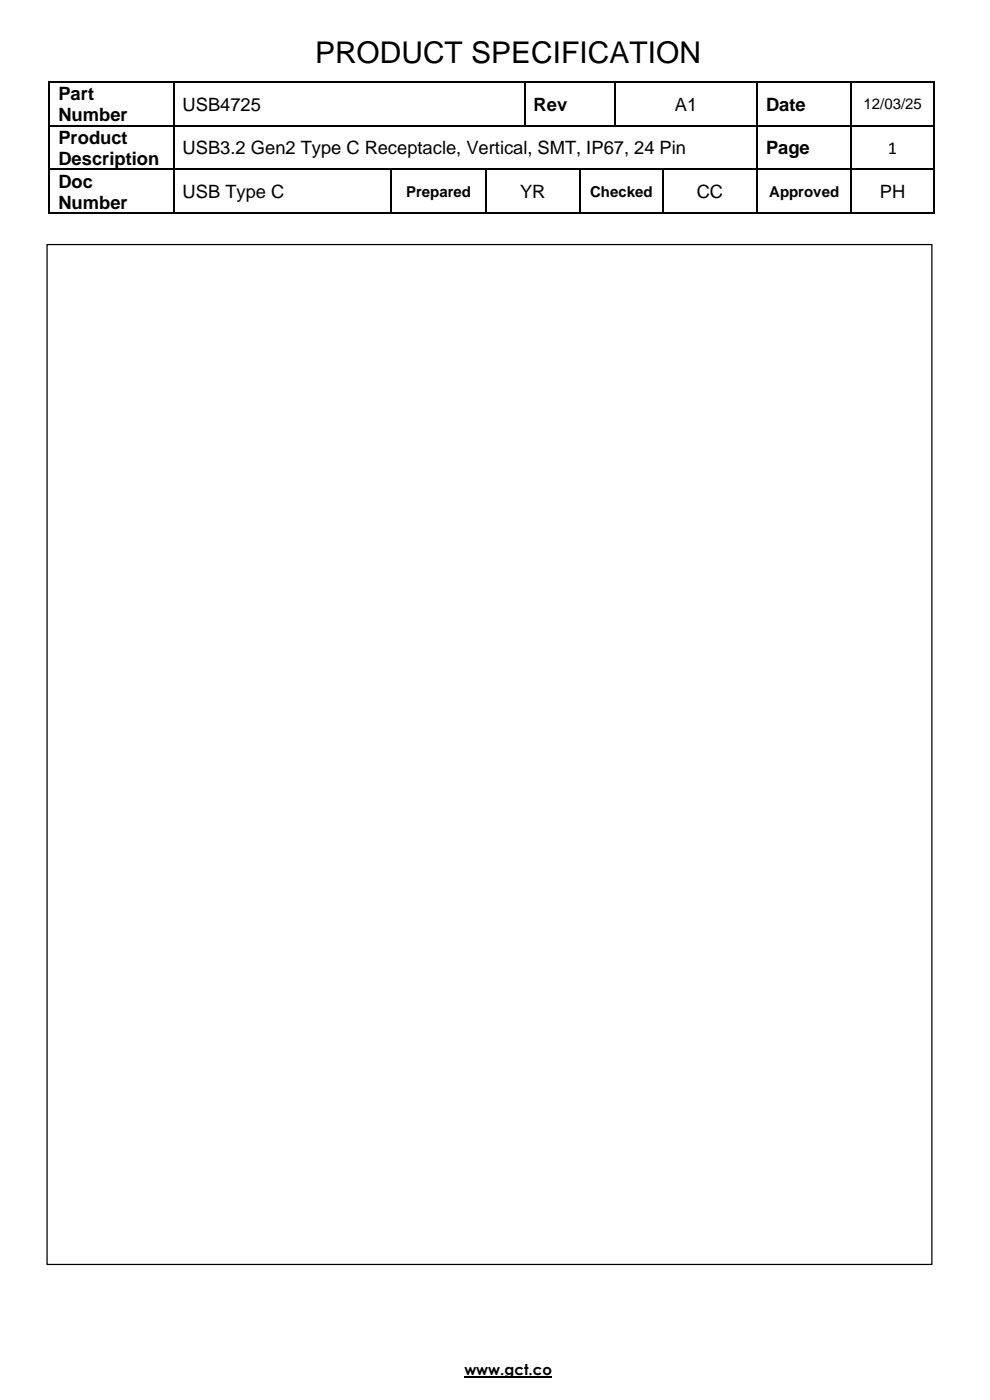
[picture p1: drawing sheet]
<svg xmlns="http://www.w3.org/2000/svg" width="210mm" height="297mm" viewBox="0 0 210 297" stroke-linecap="round" stroke-linejoin="round" font-family="sans-serif">
<defs><g id="words">
<text font-size="6.3" x="66.8" y="13.4">PRODUCT SPECIFICATION</text>
<g font-size="3.9">
<text x="12.4" y="21.2">Part</text>
<text x="38.7" y="23.5">USB4725</text>
<text x="113.2" y="23.5">Rev</text>
<text x="143.2" y="23.5">A1</text>
<text x="162.5" y="23.5">Date</text>
<text x="12.4" y="25.7">Number</text>
<text x="12.4" y="30.5">Product</text>
<text x="12.4" y="35">Description</text>
<text x="38.7" y="32.7">USB3.2 Gen2 Type C Receptacle, Vertical, SMT, IP67, 24 Pin</text>
<text x="162.5" y="32.7">Page</text>
<text x="188.3" y="32.6">1</text>
<text x="12.4" y="39.8">Doc</text>
<text x="12.4" y="44.2">Number</text>
<text x="38.7" y="42">USB Type C</text>
<text x="110.3" y="42">YR</text>
<text x="147.8" y="42">CC</text>
<text x="186.6" y="42">PH</text>
</g>
<g font-size="3.2">
<text x="183.1" y="23.2">12/03/25</text>
<text x="86.1" y="41.7">Prepared</text>
<text x="125.2" y="41.7">Checked</text>
<text x="163.1" y="41.7">Approved</text>
<text x="98.5" y="291.6">www.gct.co</text>
</g>
</g></defs>
<g fill="#000">
<path d="M10.3 17.2h.4v.4h-.4z" fill-rule="evenodd"/>
<path d="M10.3 17.2h.4v.4h-.4z" fill-rule="evenodd"/>
<path d="M36.7 17.2h.3v.4h-.3z" fill-rule="evenodd"/>
<path d="M111.1 17.2h.3v.4h-.3z" fill-rule="evenodd"/>
<path d="M130.4 17.2h.3v.4h-.3z" fill-rule="evenodd"/>
<path d="M160.4 17.2h.3v.4h-.3z" fill-rule="evenodd"/>
<path d="M180.4 17.2h.4v.4h-.4z" fill-rule="evenodd"/>
<path d="M197.9 17.2h.3v.4h-.3z" fill-rule="evenodd"/>
<path d="M197.9 17.2h.3v.4h-.3z" fill-rule="evenodd"/>
<path d="M10.3 26.5h.4v.3h-.4z" fill-rule="evenodd"/>
<path d="M10.3 35.8h.4v.3h-.4z" fill-rule="evenodd"/>
<path d="M36.7 26.5h.3v.3h-.3z" fill-rule="evenodd"/>
<path d="M36.7 35.8h.3v.3h-.3z" fill-rule="evenodd"/>
<path d="M82.9 35.8h.3v.3h-.3z" fill-rule="evenodd"/>
<path d="M102.8 35.8h.4v.3h-.4z" fill-rule="evenodd"/>
<path d="M111.1 26.5h.3v.3h-.3z" fill-rule="evenodd"/>
<path d="M122.9 35.8h.3v.3h-.3z" fill-rule="evenodd"/>
<path d="M130.4 26.5h.3v.3h-.3z" fill-rule="evenodd"/>
<path d="M140.4 35.8h.3v.3h-.3z" fill-rule="evenodd"/>
<path d="M160.4 26.5h.3v.3h-.3z" fill-rule="evenodd"/>
<path d="M160.4 35.8h.3v.3h-.3z" fill-rule="evenodd"/>
<path d="M180.4 26.5h.4v.3h-.4z" fill-rule="evenodd"/>
<path d="M180.4 35.8h.4v.3h-.4z" fill-rule="evenodd"/>
<path d="M197.9 26.5h.3v.3h-.3z" fill-rule="evenodd"/>
<path d="M197.9 35.8h.3v.3h-.3z" fill-rule="evenodd"/>
<path d="M10.3 45.1h.4v.3h-.4z" fill-rule="evenodd"/>
<path d="M10.3 45.1h.4v.3h-.4z" fill-rule="evenodd"/>
<path d="M36.7 45.1h.3v.3h-.3z" fill-rule="evenodd"/>
<path d="M82.9 45.1h.3v.3h-.3z" fill-rule="evenodd"/>
<path d="M102.8 45.1h.4v.3h-.4z" fill-rule="evenodd"/>
<path d="M122.9 45.1h.3v.3h-.3z" fill-rule="evenodd"/>
<path d="M140.4 45.1h.3v.3h-.3z" fill-rule="evenodd"/>
<path d="M160.4 45.1h.3v.3h-.3z" fill-rule="evenodd"/>
<path d="M180.4 45.1h.4v.3h-.4z" fill-rule="evenodd"/>
<path d="M197.9 45.1h.3v.3h-.3z" fill-rule="evenodd"/>
<path d="M197.9 45.1h.3v.3h-.3z" fill-rule="evenodd"/>
</g>
<g fill="none" stroke="#000" stroke-width=".34">
<path d="M10.5 17.6v8.9M10.7 17.4h26M36.8 17.6v8.9M37 17.4h74.1M111.3 17.6v8.9M111.4 17.4h19M130.5 17.6v8.9M130.7 17.4h29.7M160.6 17.6v8.9M160.7 17.4h19.7M180.6 17.6v8.9M180.8 17.4h17.1"/>
<path d="M198.1 17.6v8.9M10.5 26.8v9M10.5 36.1v9M10.7 26.7h26M10.7 35.9h26M36.8 26.8v9M36.8 36.1v9M37 26.7h74.1M37 35.9h45.9M83 36.1v9M83.2 35.9h19.6M103 36.1v9"/>
<path d="M103.2 35.9h19.7M111.4 26.7h19M123 36.1v9M123.2 35.9h17.2M130.7 26.7h29.7M140.6 36.1v9M140.7 35.9h19.7M160.6 26.8v9M160.6 36.1v9M160.7 26.7h19.7M160.7 35.9h19.7M180.6 26.8v9"/>
<path d="M180.6 36.1v9M180.8 26.7h17.1M180.8 35.9h17.1M198.1 26.8v9M198.1 36.1v9M10.7 45.3h26M37 45.3h45.9M83.2 45.3h19.6M103.2 45.3h19.7M123.2 45.3h17.2M140.7 45.3h19.7M160.7 45.3h19.7"/>
<path d="M180.8 45.3h17.1"/>
</g>
<path d="M98.5 292h18.5" fill="none" stroke="#000" stroke-width=".3"/>
<path d="M10 51.9h187.6v216.3h-187.6z" fill-rule="evenodd" fill="#fff"/>
<path d="M10 51.9h187.6v216.3h-187.6z" fill="none" stroke="#000" stroke-width=".26"/>
<use href="#words"/>
</svg>
